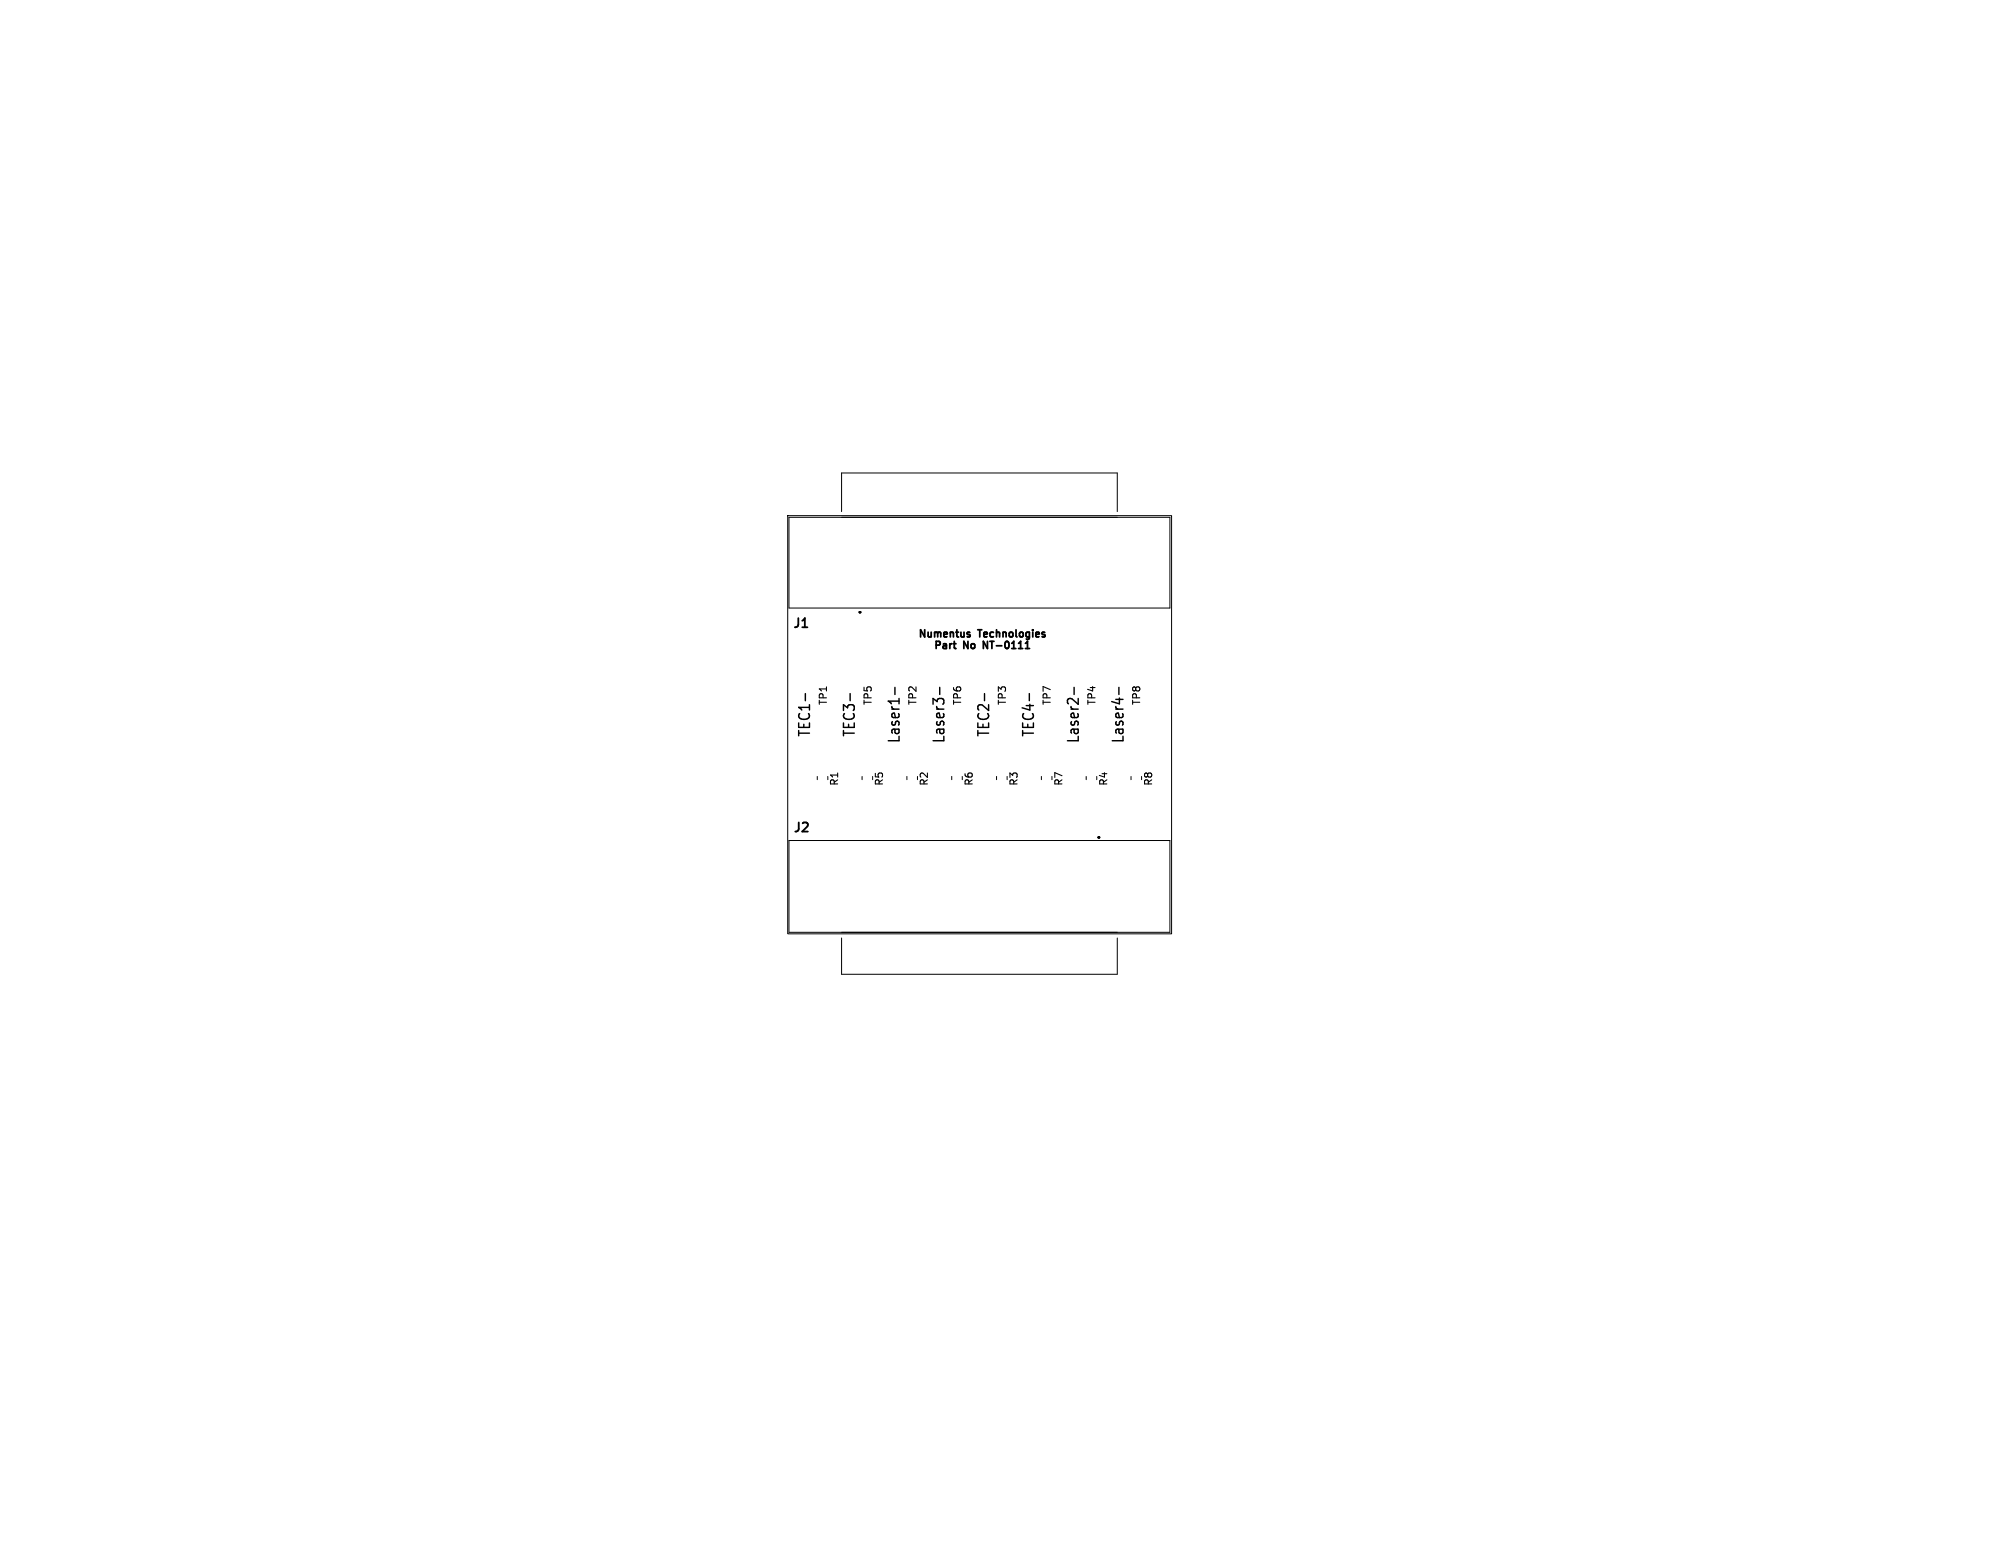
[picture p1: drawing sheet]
<svg xmlns="http://www.w3.org/2000/svg" width="279mm" height="216mm" viewBox="0 0 279 216" stroke-linecap="round" stroke-linejoin="round" font-family="sans-serif">
<defs><g id="words">
<g font-size="2.1">
<text x="112.9" y="102.7" transform="rotate(-90 112.9 102.7)">TEC1-</text>
<text x="119.1" y="102.7" transform="rotate(-90 119.1 102.7)">TEC3-</text>
<text x="125.4" y="103.5" transform="rotate(-90 125.4 103.5)">Laser1-</text>
<text x="131.6" y="103.5" transform="rotate(-90 131.6 103.5)">Laser3-</text>
<text x="137.8" y="102.7" transform="rotate(-90 137.8 102.7)">TEC2-</text>
<text x="144.1" y="102.7" transform="rotate(-90 144.1 102.7)">TEC4-</text>
<text x="150.3" y="103.5" transform="rotate(-90 150.3 103.5)">Laser2-</text>
<text x="156.5" y="103.5" transform="rotate(-90 156.5 103.5)">Laser4-</text>
</g>
<g font-size="1.8">
<text x="110.2" y="87.8">J1</text>
<text x="110.3" y="116.2">J2</text>
</g>
<g font-size="1.4">
<text x="127.6" y="88.8">Numentus</text>
<text x="136.3" y="88.8">Technologies</text>
<text x="129.8" y="90.4">Part</text>
<text x="134.2" y="90.4">No</text>
<text x="137.5" y="90.4">NT-0111</text>
<text x="115.3" y="98.3" transform="rotate(-90 115.3 98.3)">TP1</text>
<text x="121.6" y="98.3" transform="rotate(-90 121.6 98.3)">TP5</text>
<text x="127.8" y="98.3" transform="rotate(-90 127.8 98.3)">TP2</text>
<text x="134" y="98.3" transform="rotate(-90 134 98.3)">TP6</text>
<text x="140.3" y="98.3" transform="rotate(-90 140.3 98.3)">TP3</text>
<text x="146.5" y="98.3" transform="rotate(-90 146.5 98.3)">TP7</text>
<text x="152.7" y="98.3" transform="rotate(-90 152.7 98.3)">TP4</text>
<text x="158.9" y="98.3" transform="rotate(-90 158.9 98.3)">TP8</text>
<text x="116.9" y="109.5" transform="rotate(-90 116.9 109.5)">R1</text>
<text x="123.1" y="109.5" transform="rotate(-90 123.1 109.5)">R5</text>
<text x="129.4" y="109.5" transform="rotate(-90 129.4 109.5)">R2</text>
<text x="135.6" y="109.5" transform="rotate(-90 135.6 109.5)">R6</text>
<text x="141.9" y="109.5" transform="rotate(-90 141.9 109.5)">R3</text>
<text x="148.1" y="109.5" transform="rotate(-90 148.1 109.5)">R7</text>
<text x="154.4" y="109.5" transform="rotate(-90 154.4 109.5)">R4</text>
<text x="160.6" y="109.5" transform="rotate(-90 160.6 109.5)">R8</text>
</g>
</g></defs>
<g fill="none" stroke="#000" stroke-width=".2">
<path d="M112.1 96.5v1M118.4 96.5v1M124.6 95.7v1M130.8 95.7v1M137.1 96.5v1M143.3 96.5v1M149.5 95.7v1M155.8 95.7v1"/>
<circle cx="119.7" cy="85.2" r=".05"/>
<circle cx="153" cy="116.6" r=".05"/>
</g>
<path d="M111.7 87.3h.7M132.7 89.6h.4M132.9 90.2l.2 .1M134.8 88.3l.2 .1 .1 .1-.2 .2h-.2M134.8 88h.2M136.9 90.3v-1l.6 1M142.8 90.3h.5" fill="none" stroke="#000" stroke-width=".25"/>
<g fill="none" stroke="#000" stroke-width=".14">
<path d="M109.7 71.8h53.4v58.2h-53.4zM109.8 72h53.1v12.6h-53.1zM117.2 71.2v-5.4h38.3v5.4M109.8 117h53.1v12.8h-53.1zM113.8 108.1v.4M115.2 108.1v.4M120 108.1v.4M121.5 108.1v.4M126.3 108.1v.4M127.7 108.1v.4M132.5 108.1v.4M134 108.1v.4"/>
<path d="M138.7 108.1v.4M140.2 108.1v.4M145 108.1v.4M146.4 108.1v.4M151.2 108.1v.4M152.7 108.1v.4M157.5 108.1v.4M158.9 108.1v.4M117.2 130.6v5h38.3v-5"/>
</g>
<g fill="#000" stroke="#000" stroke-width=".14">
<circle cx="119.7" cy="85.2" r=".1"/>
<circle cx="119.8" cy="85.2" r=".1"/>
<circle cx="152.9" cy="116.6" r=".1"/>
<circle cx="153" cy="116.6" r=".1"/>
</g>
<use href="#words"/>
</svg>
